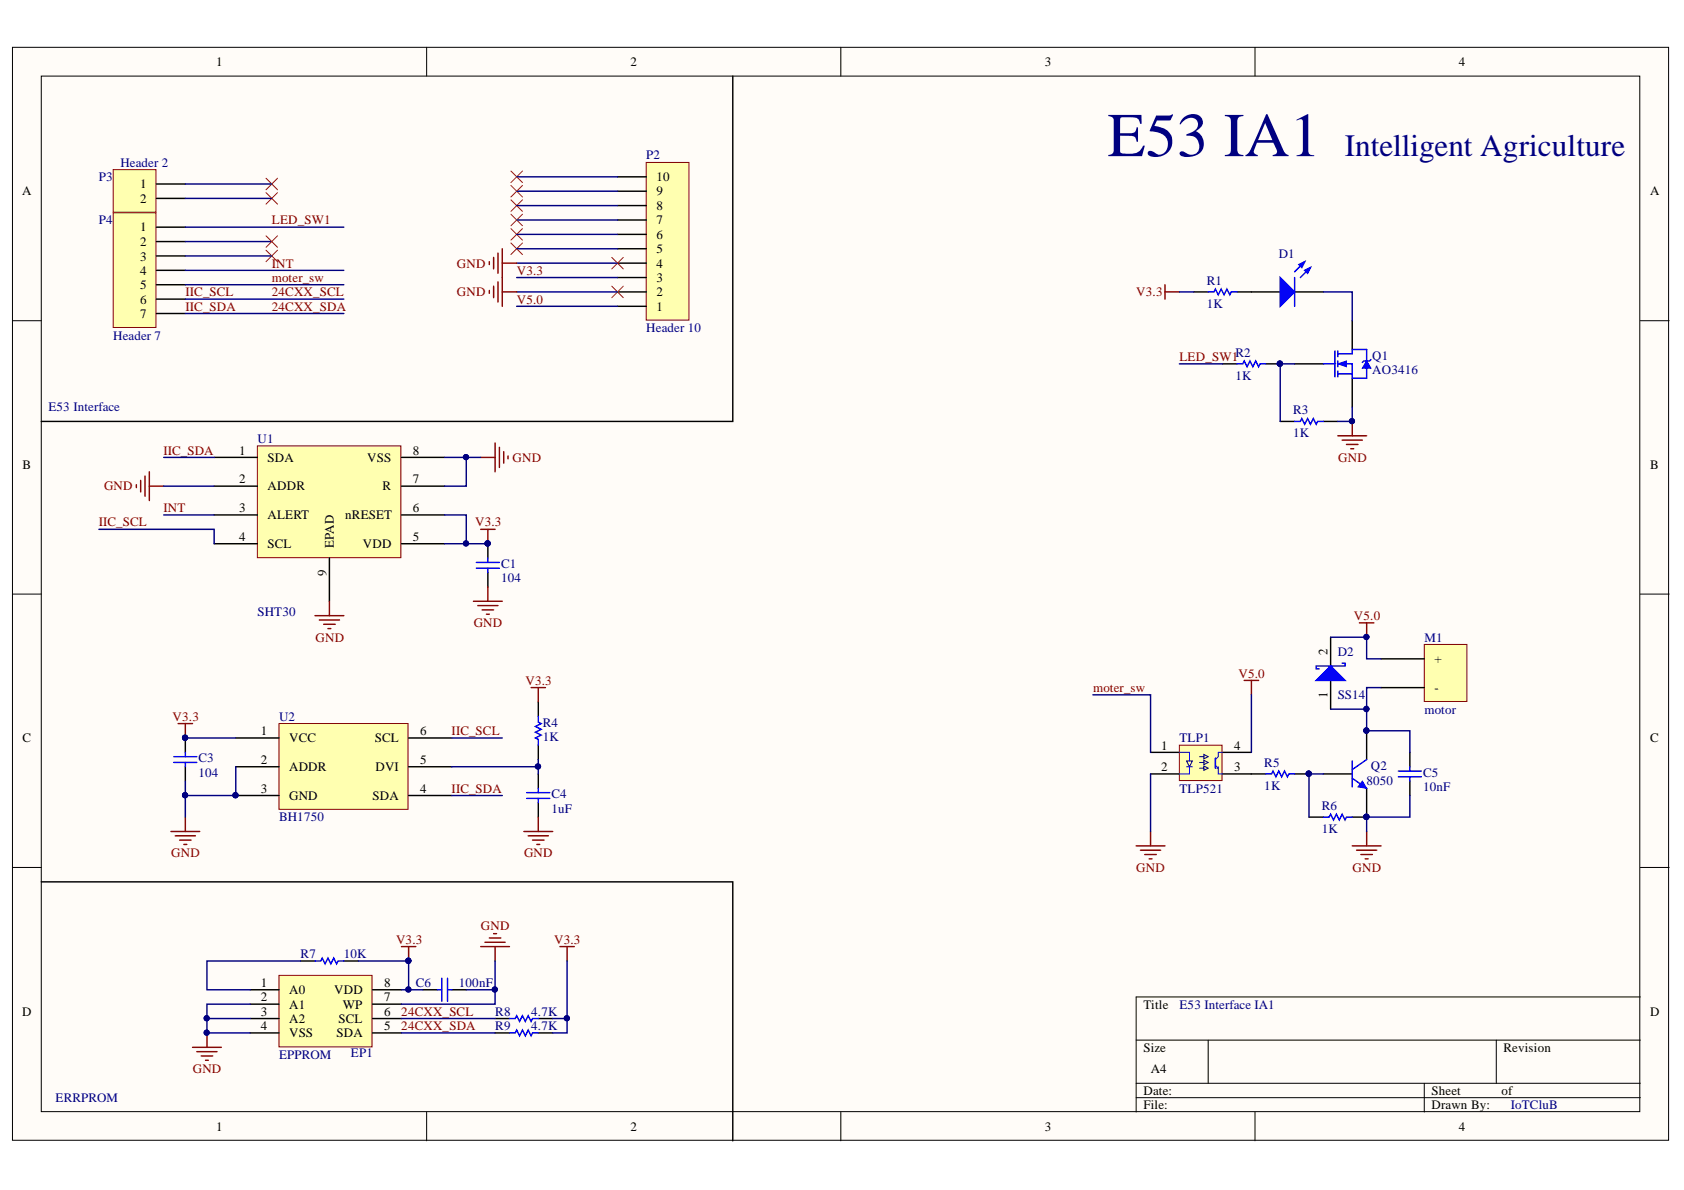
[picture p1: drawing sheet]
<svg xmlns="http://www.w3.org/2000/svg" width="297mm" height="210mm" viewBox="0 0 297 210" stroke-linecap="round" stroke-linejoin="round" font-family="sans-serif">
<defs><g id="words">
<text font-size="11" fill="#000080" x="195.4" y="27.5">E53 IA1</text>
<text font-size="5.5" fill="#000080" x="237.2" y="27.5">Intelligent Agriculture</text>
<g font-size="2.3">
<text x="38.1" y="11.7">1</text>
<text x="111.2" y="11.7">2</text>
<text x="184.3" y="11.7">3</text>
<text x="257.3" y="11.7">4</text>
<text x="3.9" y="34.5">A</text>
<text x="24.7" y="33.2">1</text>
<text x="24.7" y="35.7">2</text>
<text x="115.8" y="34.5">9</text>
<text x="115.8" y="31.9">10</text>
<text x="291.1" y="34.5">A</text>
<text x="24.7" y="40.8">1</text>
<text x="115.8" y="39.5">7</text>
<text x="115.8" y="37">8</text>
<text x="24.7" y="43.4">2</text>
<text x="24.7" y="46">3</text>
<text x="115.8" y="47.2">4</text>
<text x="115.8" y="44.7">5</text>
<text x="115.8" y="42.1">6</text>
<text x="24.7" y="48.5">4</text>
<text x="24.7" y="51">5</text>
<text x="24.7" y="53.6">6</text>
<text x="115.8" y="52.3">2</text>
<text x="115.8" y="49.8">3</text>
<text x="24.7" y="56.1">7</text>
<text x="115.8" y="54.8">1</text>
<text x="4" y="82.7">B</text>
<text x="42.2" y="80.2">1</text>
<text x="47.2" y="81.4">SDA</text>
<text x="64.8" y="81.4">VSS</text>
<text x="72.8" y="80.2">8</text>
<text x="291.1" y="82.7">B</text>
<text x="42.2" y="85.2">2</text>
<text x="47.2" y="86.5">ADDR</text>
<text x="67.5" y="86.5">R</text>
<text x="72.8" y="85.2">7</text>
<text x="42.2" y="90.3">3</text>
<text x="42.2" y="95.4">4</text>
<text x="47.2" y="91.6">ALERT</text>
<text x="60.9" y="91.6">nRESET</text>
<text x="72.8" y="90.3">6</text>
<text x="72.8" y="95.4">5</text>
<text x="47.2" y="96.6">SCL</text>
<text x="57.6" y="101.6" transform="rotate(-90 57.6 101.6)">9</text>
<text x="58.9" y="96.6" transform="rotate(-90 58.9 96.6)">EPAD</text>
<text x="64" y="96.6">VDD</text>
<text x="234.2" y="115.5" transform="rotate(-90 234.2 115.5)">2</text>
<text x="253" y="117">+</text>
<text x="234.2" y="123.2" transform="rotate(-90 234.2 123.2)">1</text>
<text x="253" y="122.1">-</text>
<text x="4" y="130.9">C</text>
<text x="46" y="129.7">1</text>
<text x="51" y="130.9">VCC</text>
<text x="66.1" y="130.9">SCL</text>
<text x="74.1" y="129.7">6</text>
<text x="291.1" y="130.9">C</text>
<text x="46" y="134.7">2</text>
<text x="51" y="136">ADDR</text>
<text x="66.2" y="136">DVI</text>
<text x="74.1" y="134.7">5</text>
<text x="204.8" y="132.2">1</text>
<text x="204.8" y="136">2</text>
<text x="217.7" y="136">3</text>
<text x="217.7" y="132.2">4</text>
<text x="46" y="139.8">3</text>
<text x="51" y="141.1">GND</text>
<text x="65.7" y="141.1">SDA</text>
<text x="74.1" y="139.8">4</text>
<text x="3.9" y="179.2">D</text>
<text x="46" y="174.1">1</text>
<text x="46" y="176.6">2</text>
<text x="46" y="179.2">3</text>
<text x="51" y="175.4">A0</text>
<text x="51" y="177.9">A1</text>
<text x="58.9" y="175.4">VDD</text>
<text x="60.5" y="177.9">WP</text>
<text x="67.7" y="176.6">7</text>
<text x="67.7" y="179.2">6</text>
<text x="67.7" y="174.1">8</text>
<text x="201.7" y="177.9">Title</text>
<text x="291.1" y="179.2">D</text>
<text x="46" y="181.7">4</text>
<text x="51" y="180.5">A2</text>
<text x="51" y="183">VSS</text>
<text x="59.4" y="183">SDA</text>
<text x="59.7" y="180.5">SCL</text>
<text x="67.7" y="181.7">5</text>
<text x="201.7" y="185.5">Size</text>
<text x="265.2" y="185.5">Revision</text>
<text x="203" y="189.3">A4</text>
<text x="201.7" y="193.1">Date:</text>
<text x="201.7" y="195.7">File:</text>
<text x="252.5" y="195.7">Drawn By:</text>
<text x="252.5" y="193.1">Sheet</text>
<text x="264.8" y="193.1">of</text>
<text x="38.1" y="199.5">1</text>
<text x="111.2" y="199.5">2</text>
<text x="184.3" y="199.5">3</text>
<text x="257.3" y="199.5">4</text>
</g>
<g font-size="2.3" fill="#000080">
<text x="21.2" y="29.4">Header 2</text>
<text x="114" y="28.1">P2</text>
<text x="17.4" y="31.9">P3</text>
<text x="17.4" y="39.5">P4</text>
<text x="225.5" y="45.5">D1</text>
<text x="212.9" y="50.3">R1</text>
<text x="20" y="59.9">Header 7</text>
<text x="114" y="58.6">Header 10</text>
<text x="212.9" y="54.3">1K</text>
<text x="217.9" y="62.9">R2</text>
<text x="242" y="63.4">Q1</text>
<text x="242" y="66">AO3416</text>
<text x="217.9" y="67">1K</text>
<text x="8.5" y="72.6">E53 Interface</text>
<text x="228.1" y="73.1">R3</text>
<text x="228.1" y="77.1">1K</text>
<text x="45.4" y="78.1">U1</text>
<text x="88.4" y="100.2">C1</text>
<text x="88.4" y="102.7">104</text>
<text x="45.4" y="108.6">SHT30</text>
<text x="251.3" y="113.2">M1</text>
<text x="236" y="115.7">D2</text>
<text x="236" y="123.3">SS14</text>
<text x="251.3" y="125.9">motor</text>
<text x="49.2" y="127.1">U2</text>
<text x="95.7" y="128.2">R4</text>
<text x="95.7" y="130.7">1K</text>
<text x="208" y="130.9">TLP1</text>
<text x="35" y="134.5">C3</text>
<text x="35" y="137">104</text>
<text x="223" y="135.3">R5</text>
<text x="241.8" y="135.8">Q2</text>
<text x="251" y="137">C5</text>
<text x="97.3" y="140.8">C4</text>
<text x="97.3" y="143.4">1uF</text>
<text x="208" y="139.8">TLP521</text>
<text x="223" y="139.3">1K</text>
<text x="233.2" y="142.9">R6</text>
<text x="241" y="138.5">8050</text>
<text x="251" y="139.6">10nF</text>
<text x="49.2" y="144.9">BH1750</text>
<text x="233.2" y="146.9">1K</text>
<text x="53" y="169">R7</text>
<text x="60.6" y="169">10K</text>
<text x="73.3" y="174.1">C6</text>
<text x="80.9" y="174.1">100nF</text>
<text x="87.4" y="179.2">R8</text>
<text x="93.7" y="179.2">4.7K</text>
<text x="208" y="177.9">E53 Interface IA1</text>
<text x="87.4" y="181.7">R9</text>
<text x="93.7" y="181.7">4.7K</text>
<text x="49.2" y="186.8">EPPROM</text>
<text x="61.9" y="186.5">EP1</text>
<text x="9.8" y="194.4">ERRPROM</text>
<text x="266.5" y="195.7">IoTCluB</text>
</g>
<g font-size="2.3" fill="#800000">
<text x="48" y="39.5">LED_SW1</text>
<text x="48" y="47.2">INT</text>
<text x="80.6" y="47.2">GND</text>
<text x="32.7" y="52.3">IIC_SCL</text>
<text x="48" y="52.3">24CXX_SCL</text>
<text x="48" y="49.8">moter_sw</text>
<text x="80.6" y="52.3">GND</text>
<text x="91.2" y="48.5">V3.3</text>
<text x="91.2" y="53.6">V5.0</text>
<text x="200.4" y="52.3">V3.3</text>
<text x="32.7" y="54.8">IIC_SDA</text>
<text x="48" y="54.8">24CXX_SDA</text>
<text x="208" y="63.7">LED_SW1</text>
<text x="28.8" y="80.2">IIC_SDA</text>
<text x="90.4" y="81.4">GND</text>
<text x="236" y="81.4">GND</text>
<text x="18.4" y="86.5">GND</text>
<text x="17.4" y="92.8">IIC_SCL</text>
<text x="28.8" y="90.3">INT</text>
<text x="83.8" y="92.8">V3.3</text>
<text x="55.6" y="113.2">GND</text>
<text x="83.6" y="110.7">GND</text>
<text x="238.8" y="109.4">V5.0</text>
<text x="218.4" y="119.5">V5.0</text>
<text x="92.7" y="120.8">V3.3</text>
<text x="192.8" y="122.1">moter_sw</text>
<text x="30.4" y="127.1">V3.3</text>
<text x="79.7" y="129.7">IIC_SCL</text>
<text x="79.7" y="139.8">IIC_SDA</text>
<text x="30.2" y="151.2">GND</text>
<text x="92.4" y="151.2">GND</text>
<text x="200.4" y="153.8">GND</text>
<text x="238.6" y="153.8">GND</text>
<text x="69.9" y="166.5">V3.3</text>
<text x="84.8" y="164">GND</text>
<text x="97.8" y="166.5">V3.3</text>
<text x="70.8" y="179.2">24CXX_SCL</text>
<text x="70.8" y="181.7">24CXX_SDA</text>
<text x="34" y="189.3">GND</text>
</g>
</g></defs>
<g fill="#fffcf8" stroke="#000" stroke-width=".18">
<path d="M2.2 8.3h292.1v192.8h-292.1z"/>
<path d="M7.3 13.4h281.9v182.7h-281.9z"/>
</g>
<g fill="none" stroke="#000" stroke-width=".18">
<path d="M75.3 8.3v5.1M148.3 8.3v5.1M221.4 8.3v5.1M2.2 56.6h5.1M289.3 56.6h5.1M2.2 104.8h5.1M289.3 104.8h5.1M2.2 153h5.1M289.3 153h5.1M289.3 175.9h-88.9v20.3M75.3 196.2v5M148.3 196.2v5"/>
<path d="M200.4 183.5h88.9M200.4 191.1h88.9M200.4 193.6h88.9M213.1 183.5v7.6M221.4 196.2v5M251.2 191.1v5.1M263.9 183.5v7.6"/>
</g>
<path d="M46.9 31.4l2.1 2.1M46.9 34l2.1 2M49 31.4l-2.1 2.1M49 34l-2.1 2M46.9 44.1l2.1 2.1M49 44.1l-2.1 2.1" fill="none" stroke="#f00" stroke-width=".18"/>
<path d="M114 28.7h7.5v27.8h-7.5z" fill="#ffffb0" stroke="#800000" stroke-width=".18"/>
<path d="M108.9 38.8h5.1M108.9 36.3h5.1M108.9 33.7h5.1M108.9 31.2h5.1M108.9 54h5.1M108.9 51.5h5.1M108.9 49h5.1M108.9 46.4h5.1M108.9 43.9h5.1M108.9 41.3h5.1M53 169.5h2.6M60.6 169.5h2.6" fill="none" stroke="#000" stroke-width=".25"/>
<path d="M55.6 169.5h1l.2-.5 .5 1 .5-1 .6 1 .5-1 .5 1 .2-.5h1" fill="none" stroke="#00f" stroke-width=".25"/>
<path d="M70.8 167h2.5M72.1 167v2.5M84.8 167h5.1M85.5 166.2h3.6M86.3 165.4h2M87.1 164.7h.5M87.3 167v2.5M98.8 167h2.5M100 167v2.5" fill="none" stroke="#800000" stroke-width=".25"/>
<circle cx="72" cy="169.5" r=".46" fill="#000080" stroke="#000080" stroke-width=".18"/>
<path d="M49.2 172h16.4v12.7h-16.4z" fill="#ffffb0" stroke="#800000" stroke-width=".18"/>
<g fill="none" stroke="#000" stroke-width=".25">
<path d="M129.3 13.4v60.9h-122M7.3 155.5h122v45.7M44.1 174.6h5.1M44.1 177.1h5.1M44.1 179.7h5.1M65.7 174.6h5.1M65.7 177.1h5.1M65.7 179.7h5.1M74.6 174.6h2.6M79.7 174.6h2.5M87.3 179.7h2.6M94.9 179.7h2.6"/>
<path d="M44.1 182.2h5.1M65.7 182.2h5.1M87.3 182.2h2.6M94.9 182.2h2.6"/>
</g>
<path d="M77.2 174.6h.7M77.9 172.6v4M78.9 174.6h.8M78.9 172.6v4M89.9 179.7h1l.2-.5 .5 1 .6-1 .5 1 .5-1 .5 1 .2-.5h1M89.9 182.2h1l.2-.5 .5 1 .6-1 .5 1 .5-1 .5 1 .2-.5h1" fill="none" stroke="#00f" stroke-width=".25"/>
<path d="M34 184.7h5M34.7 185.5h3.6M35.5 186.3h2M36.2 187h.6M36.5 182.2v2.5" fill="none" stroke="#800000" stroke-width=".25"/>
<circle cx="36.5" cy="182.1" r=".46" fill="#000080" stroke="#000080" stroke-width=".18"/>
<path d="M90.1 30.2l2.1 2M90.1 37.8l2.1 2M92.2 30.2l-2.1 2M92.2 37.8l-2.1 2M90.1 40.3l2.1 2.1M90.1 42.9l2.1 2M92.2 40.3l-2.1 2.1M92.2 42.9l-2.1 2" fill="none" stroke="#f00" stroke-width=".18"/>
<path d="M20 29.9h7.5v7.5h-7.5z" fill="#ffffb0" stroke="#800000" stroke-width=".18"/>
<path d="M27.6 32.5h5.1M27.6 35h5.1" fill="none" stroke="#000" stroke-width=".25"/>
<path d="M20 37.5h7.5v20.3h-7.5z" fill="#ffffb0" stroke="#800000" stroke-width=".18"/>
<path d="M27.6 40.1h5.1M27.6 42.6h5.1M27.6 45.1h5.1M27.6 47.7h5.1M27.6 50.2h5.1M27.6 52.8h5.1M27.6 55.3h5.1M220.7 51.5h5.1M228.4 51.5h5" fill="none" stroke="#000" stroke-width=".25"/>
<path d="M225.8 49l2.6 2.5-2.6 2.5z" fill="#00f"/>
<path d="M225.8 49l2.6 2.5-2.6 2.5zM230.1 46.2l-1.7 1.7M231.2 47.2l-1.8 1.8" fill="none" stroke="#00f" stroke-width=".25"/>
<path d="M230.1 47.7l1.1-.5-.6 1z" fill="#00f"/>
<path d="M230.1 47.7l1.1-.5-.6 1z" fill="none" stroke="#00f" stroke-width=".25"/>
<path d="M229.1 46.7l1-.5-.5 1z" fill="#00f"/>
<path d="M228.4 49v5M229.1 46.7l1-.5-.5 1zM233.4 64.2h2.1M235.5 61.9v4.6M236 62.4h2.5M236 64.2h2.5v2.5M236 66h2.5M236 61.9v1M236 63.7v1M236 65.5v1" fill="none" stroke="#00f" stroke-width=".25"/>
<path d="M238.5 56.6v5M228.4 64.2h5M238.5 66.7v5.1" fill="none" stroke="#000" stroke-width=".25"/>
<path d="M236 64.2l1.5-.5v1z" fill="#00f"/>
<path d="M236 64.2l1.5-.5v1z" fill="none" stroke="#00f" stroke-width=".18"/>
<path d="M238.5 62.4v-.8h2.6v2.1M241.1 64.9v1.8h-2.6" fill="none" stroke="#00f" stroke-width=".25"/>
<path d="M241.1 63.7l.7 1.2h-1.5z" fill="#00f"/>
<path d="M241.1 63.7l.7 1.2h-1.5z" fill="none" stroke="#00f" stroke-width=".18"/>
<path d="M213.1 51.5h1l.3-.5 .5 1 .5-1 .5 1 .5-1 .5 1 .3-.5h1M218.2 64.2h1l.3-.5 .5 1 .5-1 .5 1 .5-1 .5 1 .3-.5h1M228.4 74.3h1l.2-.5 .5 1 .5-1 .6 1 .5-1 .5 1 .2-.5h1M241.8 63.4l-.2 .3h-1l-.3 .2" fill="none" stroke="#00f" stroke-width=".25"/>
<path d="M210.6 51.5h2.5M218.2 51.5h2.5M215.7 64.2h2.5M223.3 64.2h2.5M225.8 74.3h2.6M233.4 74.3h2.6" fill="none" stroke="#000" stroke-width=".25"/>
<g fill="#000080" stroke="#000080" stroke-width=".18">
<circle cx="225.8" cy="64.1" r=".47"/>
<circle cx="238.5" cy="74.3" r=".46"/>
</g>
<path d="M205.5 51.5h2.5M205.5 50.2v2.6M236 76.9h5.1M236.7 77.6h3.6M237.5 78.4h2M238.3 79.2h.5M238.5 74.3v2.6" fill="none" stroke="#800000" stroke-width=".25"/>
<path d="M251.2 113.7h7.5v10h-7.5z" fill="#ffffb0" stroke="#800000" stroke-width=".18"/>
<path d="M243.6 116.2h7.6M233.4 136.5h5.1M241.1 128.9v5.1M241.1 139.1v5M243.6 121.3h7.6" fill="none" stroke="#000" stroke-width=".25"/>
<g fill="#000080" stroke="#000080" stroke-width=".18">
<circle cx="241" cy="128.9" r=".46"/>
<circle cx="241" cy="144.1" r=".46"/>
</g>
<path d="M238.5 137.3l2.6 1.8M238.5 134.2v4.6M241.1 134l-2.6 1.8" fill="none" stroke="#00f" stroke-width=".25"/>
<path d="M240.3 137.8l.8 1.3-1.6-.3z" fill="#00f"/>
<path d="M240.3 137.8l.8 1.3-1.6-.3z" fill="none" stroke="#00f" stroke-width=".18"/>
<g fill="#000080" stroke="#000080" stroke-width=".18">
<circle cx="241" cy="128.9" r=".46"/>
<circle cx="241" cy="144.1" r=".46"/>
</g>
<path d="M202.9 132.7h5.1M202.9 136.5h5.1M215.7 132.7h5M215.7 136.5h5" fill="none" stroke="#000" stroke-width=".25"/>
<path d="M208 131.4h7.5v6.3h-7.5z" fill="#ffffb0" stroke="#800000" stroke-width=".18"/>
<path d="M209.3 134.2h1l-.5 1zM211.6 133.5h.7v-.4l.8 .4-.8 .3v-.3M211.6 134.5h.7v-.4l.8 .4-.8 .4v-.4M211.6 135.5h.7v-.4l.8 .4-.8 .4v-.4" fill="none" stroke="#000080" stroke-width=".18"/>
<path d="M208 132.7h1.8v1.5M209.3 135.2h1M209.8 135.2v1.3h-1.8M214.4 135l.5 .5v1h.8M214.4 133.7v1.8M214.9 135.2v.3h-.3M215.7 132.7h-.8v.8l-.5 .5" fill="none" stroke="#00c" stroke-width=".18"/>
<path d="M214.4 133.7v1.8" fill="none" stroke="#00c" stroke-width=".25"/>
<path d="M239.8 109.9h2.5M241.1 109.9v2.5M219.5 120h2.5M220.7 120v2.6M238.5 149.2h5.1M239.3 150h3.5M240 150.7h2.1M240.8 151.5h.5M241.1 146.7v2.5" fill="none" stroke="#800000" stroke-width=".25"/>
<g fill="#000080" stroke="#000080" stroke-width=".18">
<circle cx="241" cy="112.4" r=".46"/>
<circle cx="230.8" cy="136.5" r=".46"/>
</g>
<path d="M234.7 112.4v5.1M220.7 136.5h2.6M228.4 136.5h2.5M234.7 120v5.1" fill="none" stroke="#000" stroke-width=".25"/>
<path d="M223.3 136.5h1l.2-.5 .6 1 .5-1 .5 1 .5-1 .5 1 .2-.5h1.1" fill="none" stroke="#00f" stroke-width=".25"/>
<path d="M232.2 120l2.5-2.5 2.5 2.5z" fill="#00f"/>
<path d="M236.7 117h.5v.5h-5v.5h.5M232.2 120l2.5-2.5 2.5 2.5zM246.7 137h4M246.7 136h4M248.7 135.2v.8M248.7 137v.8M233.4 144.1h1.1l.2-.5 .5 1 .5-1 .5 1 .5-1 .5 1 .3-.5h1" fill="none" stroke="#00f" stroke-width=".25"/>
<path d="M248.7 132.7v2.5M248.7 137.8v2.5M230.9 144.1h2.5M238.5 144.1h2.6" fill="none" stroke="#000" stroke-width=".25"/>
<path d="M200.4 149.2h5.1M201.2 150h3.5M201.9 150.7h2.1M202.7 151.5h.5M202.9 146.7v2.5" fill="none" stroke="#800000" stroke-width=".25"/>
<circle cx="241" cy="144.1" r=".46" fill="#000080" stroke="#000080" stroke-width=".18"/>
<path d="M49.2 127.6h22.8v15.2h-22.8z" fill="#ffffb0" stroke="#800000" stroke-width=".18"/>
<path d="M41.6 130.2h7.6M41.6 135.2h7.6M72.1 130.2h7.6M72.1 135.2h7.6M41.6 140.3h7.6M72.1 140.3h7.6" fill="none" stroke="#000" stroke-width=".25"/>
<circle cx="41.5" cy="140.3" r=".46" fill="#000080" stroke="#000080" stroke-width=".18"/>
<path d="M45.4 78.6h25.3v19.8h-25.3z" fill="#ffffb0" stroke="#800000" stroke-width=".18"/>
<g fill="none" stroke="#000" stroke-width=".25">
<path d="M37.8 80.7h7.6M37.8 85.8h7.6M37.8 90.8h7.6M37.8 95.9h7.6M58.1 98.4v7.7M70.8 80.7h7.6M70.8 85.8h7.6M70.8 90.8h7.6M70.8 95.9h7.6M86.1 95.9v2.5M86.1 101v2.5M32.7 130.2v2.5"/>
<path d="M32.7 135.2v2.6M94.9 123.8v2.6M94.9 131.4v2.6M94.9 136.5v2.6M94.9 141.6v2.5"/>
</g>
<g fill="#000080" stroke="#000080" stroke-width=".18">
<circle cx="32.6" cy="130.1" r=".46"/>
<circle cx="86" cy="95.9" r=".46"/>
<circle cx="72" cy="169.5" r=".46"/>
<circle cx="72" cy="174.5" r=".46"/>
<circle cx="87.3" cy="174.5" r=".46"/>
<circle cx="100" cy="179.6" r=".46"/>
<circle cx="36.5" cy="179.6" r=".46"/>
<circle cx="36.5" cy="182.1" r=".46"/>
<circle cx="238.5" cy="74.3" r=".46"/>
<circle cx="225.8" cy="64.1" r=".47"/>
<circle cx="241" cy="128.9" r=".46"/>
<circle cx="241" cy="125.1" r=".46"/>
<circle cx="241" cy="144.1" r=".46"/>
<circle cx="241" cy="112.4" r=".46"/>
<circle cx="230.8" cy="136.5" r=".46"/>
<circle cx="32.6" cy="140.3" r=".46"/>
<circle cx="94.9" cy="135.2" r=".46"/>
<circle cx="82.2" cy="80.6" r=".46"/>
<circle cx="82.2" cy="95.9" r=".46"/>
<circle cx="41.5" cy="140.3" r=".46"/>
</g>
<g fill="none" stroke="#00f" stroke-width=".25">
<path d="M84 99.2h4.1M86.1 98.4v.8M84 100.2h4.1M86.1 100.2v.8M30.7 134.5h4M30.7 133.5h4M32.7 132.7v.8M32.7 134.5v.7M92.9 139.8h4.1M94.9 126.4v1l.6 .2-1.1 .5 1.1 .5-1.1 .6 1.1 .5-1.1 .5 .5 .2v1M94.9 139.1v.7M92.9 140.8h4.1"/>
<path d="M94.9 140.8v.8"/>
</g>
<g fill="none" stroke="#800000" stroke-width=".25">
<path d="M86.3 46.2v.5M86.3 51.2v.5M87.1 45.4v2M87.1 50.5v2M87.8 44.6v3.6M87.8 49.7v3.6M88.6 46.4h2.5M88.6 51.5h2.5M88.6 43.9v10.1M87.3 78.1v5.1M88.1 78.9v3.6M88.9 79.7v2"/>
<path d="M24.1 85.5v.5M24.8 84.7v2.1M25.6 84v3.5M26.3 85.8h2.6M26.3 83.2v5.1M84.8 93.4h2.5M84.8 80.7h2.5M86.1 93.4v2.5M89.6 80.4v.5M55.6 108.6h5M56.3 109.4h3.6M57.1 110.1h2"/>
<path d="M57.8 110.9h.6M58.1 106.1v2.5M83.5 106.1h5.1M84.3 106.8h3.5M85 107.6h2.1M85.8 108.3h.5M86.1 103.5v2.6M31.4 127.6h2.6M32.7 127.6v2.6M93.7 121.3h2.5M94.9 121.3v2.5M30.2 146.7h5"/>
<path d="M30.9 147.4h3.6M31.7 148.2h2M32.4 149h.5M32.7 144.1v2.6M92.4 146.7h5.1M93.2 147.4h3.5M93.9 148.2h2.1M94.7 149h.5M94.9 144.1v2.6"/>
</g>
<path d="M90.1 32.7l2.1 2M90.1 35.2l2.1 2.1M92.2 32.7l-2.1 2M92.2 35.2l-2.1 2.1M46.9 41.6l2.1 2M49 41.6l-2.1 2M107.9 50.5l2 2M107.9 45.4l2 2M109.9 50.5l-2 2M109.9 45.4l-2 2" fill="none" stroke="#f00" stroke-width=".18"/>
<g fill="none" stroke="#000080" stroke-width=".25">
<path d="M32.7 32.5h15.2M32.7 35h15.2M91.1 31.2h17.8M91.1 33.7h17.8M91.1 36.3h17.8M91.1 38.8h17.8M32.7 40.1h27.9M32.7 45.1h15.2M32.7 52.8h27.9M32.7 55.3h27.9M32.7 47.7h27.9M32.7 50.2h27.9"/>
<path d="M32.7 42.6h15.2M91.1 41.3h17.8M91.1 43.9h17.8M91.1 46.4h17.8M91.1 49h17.8M91.1 51.5h17.8M91.1 54h17.8M208 51.5h2.6M233.4 51.5h5.1v5.1M208 64.2h7.7M228.4 64.2h-2.6v10.1M238.5 71.8v2.5h-2.5"/>
<path d="M17.4 93.4h20.4v2.5M28.9 80.7h8.9M28.9 85.8h8.9M28.9 90.8h8.9M78.4 80.7h6.4M78.4 90.8h3.8v5.1M78.4 95.9h7.7M82.2 80.7v5.1h-3.8M234.7 112.4h6.4v3.8h2.5M32.7 137.8v6.3M32.7 130.2h8.9M41.6 135.2v5.1h-8.9"/>
<path d="M79.7 130.2h8.9M94.9 135.2v1.3M94.9 134v1.2h-15.2M192.8 122.6h10.1v10.1M202.9 136.5v10.2M220.7 122.6v10.1M233.4 136.5h-2.5v7.6M241.1 125.1v3.8h7.6v3.8M243.6 121.3h-2.5v3.8h-6.4M79.7 140.3h8.9M248.7 140.3v3.8h-7.6v2.6M44.1 177.1h-7.6v2.6"/>
<path d="M44.1 179.7h-7.6v2.5h7.6M53 169.5h-16.5v5.1h7.6M63.2 169.5h8.9v5.1M70.8 174.6h3.8M70.8 179.7h16.5M82.2 174.6h5.1M87.3 169.5v7.6h-16.5M100 169.5v10.2h-2.5M100 179.7v2.5h-2.5M70.8 182.2h16.5"/>
</g>
<use href="#words"/>
</svg>
